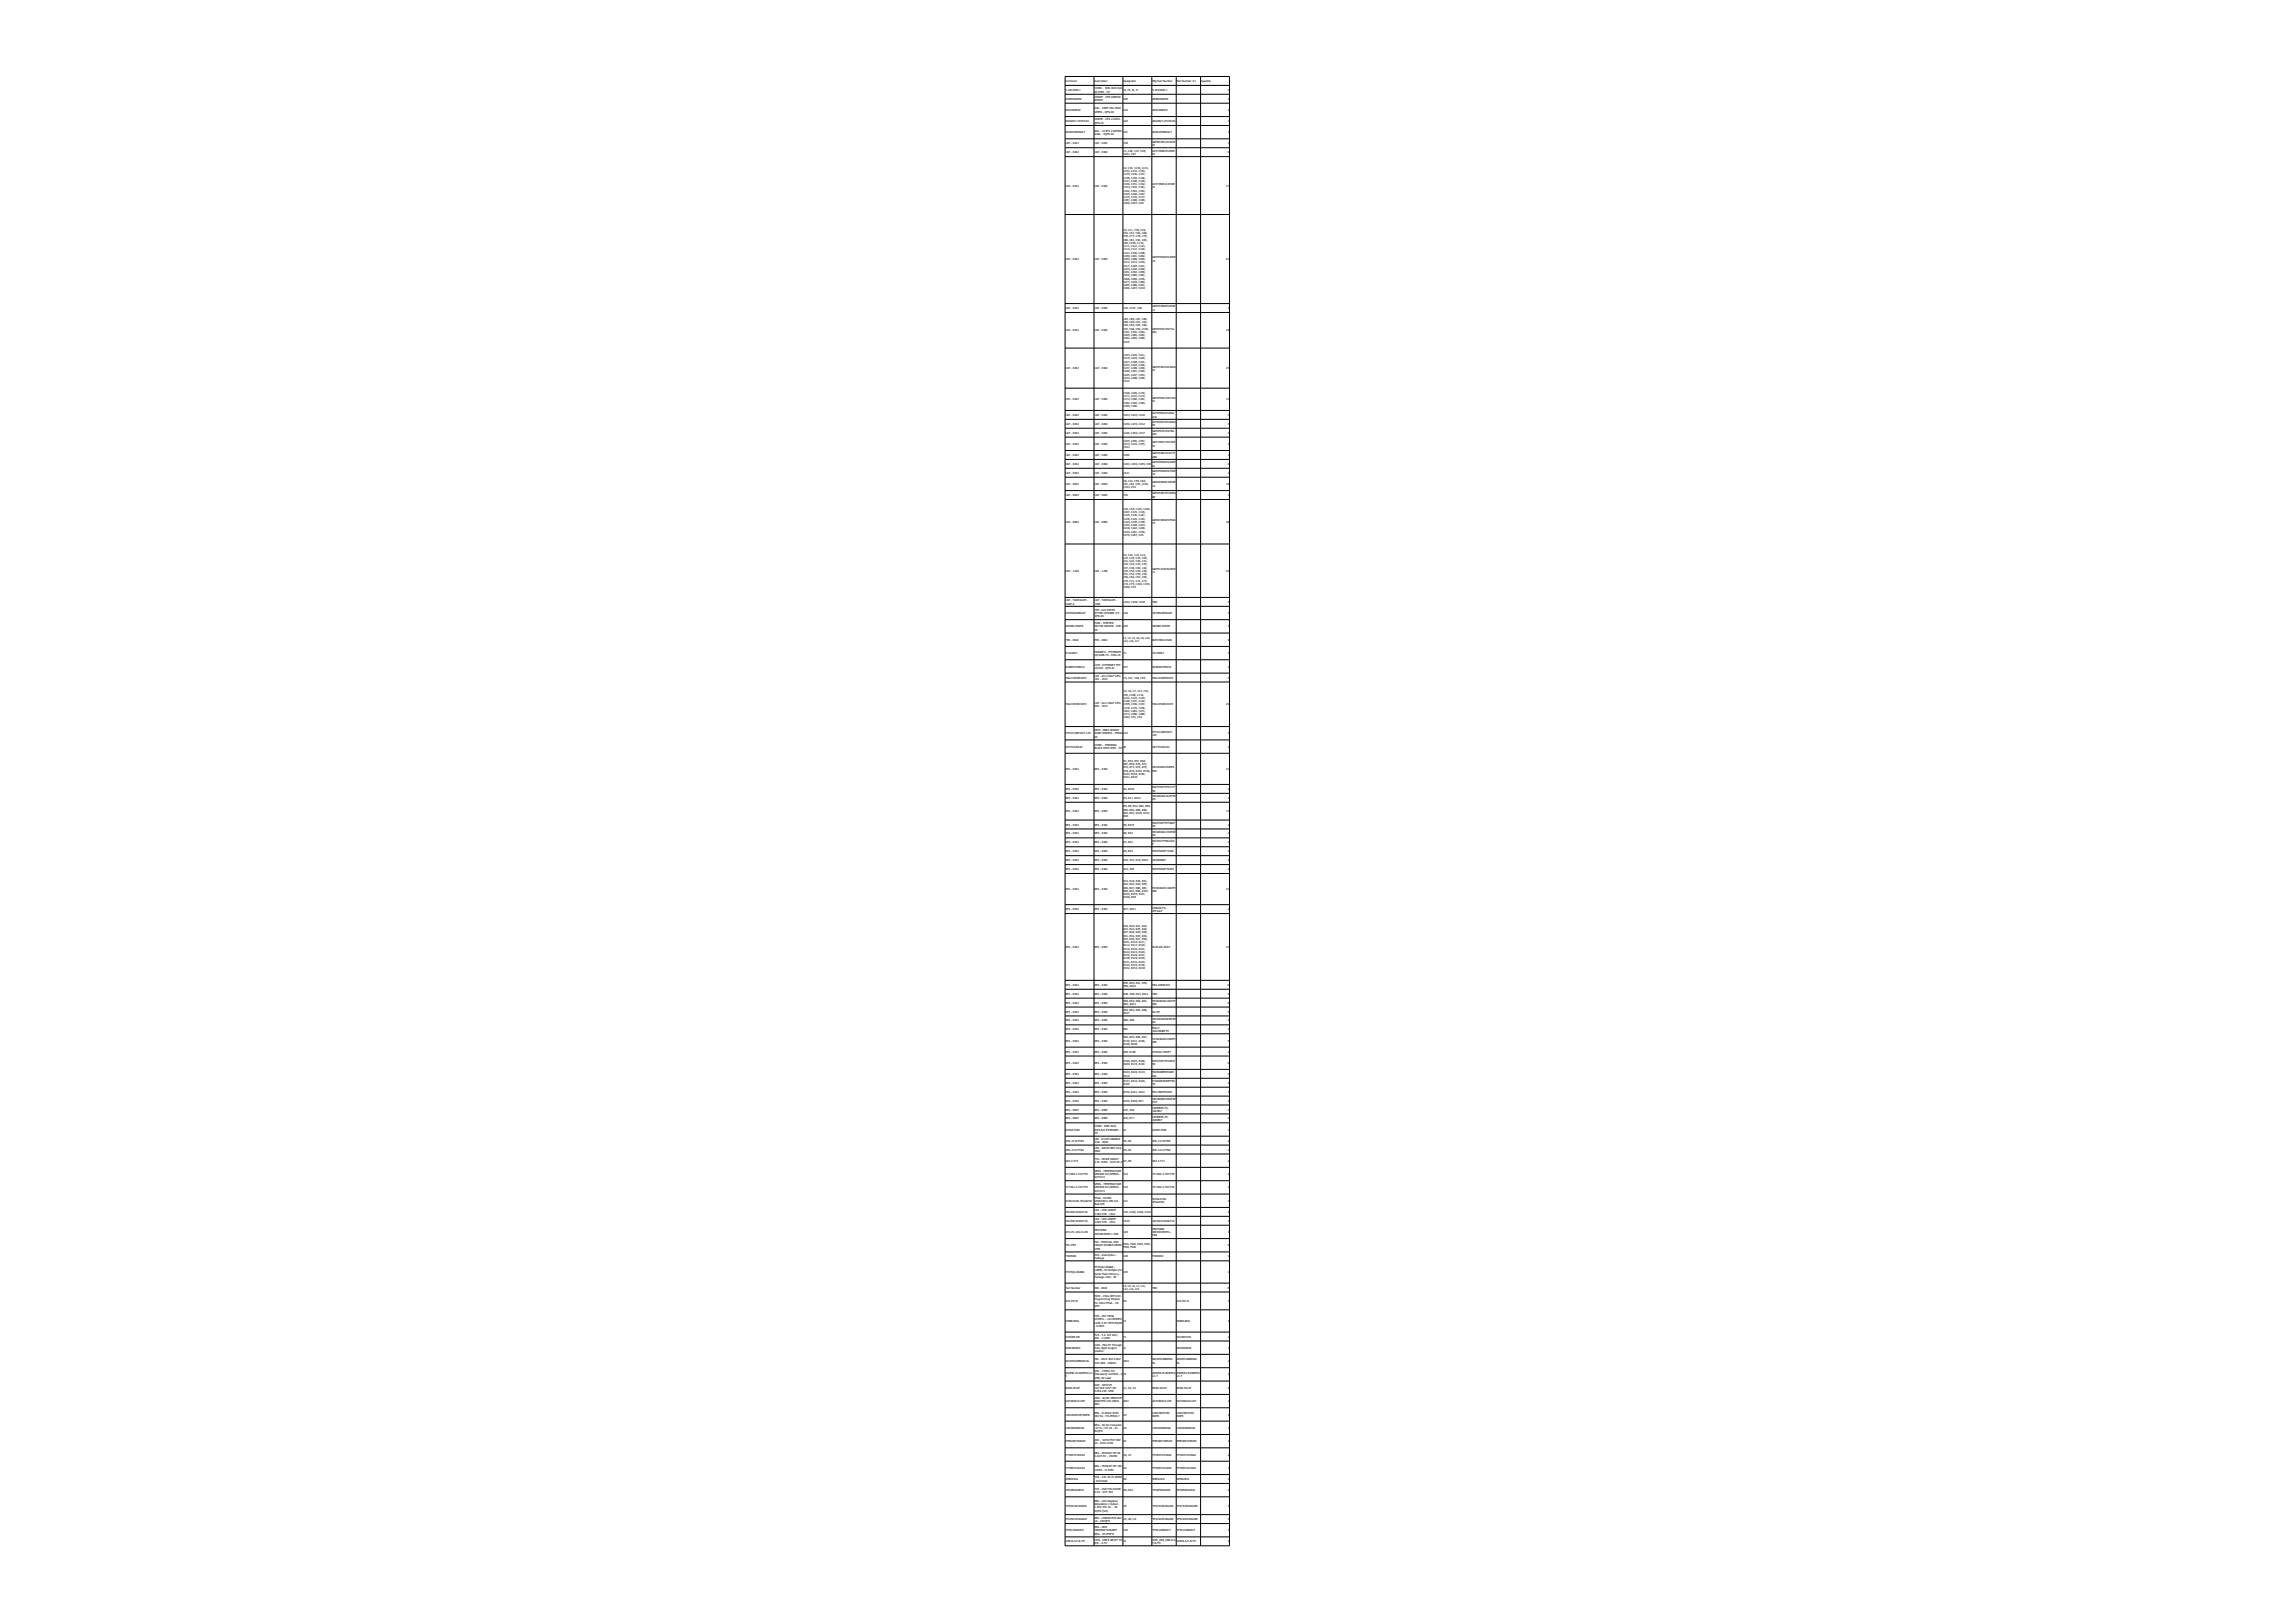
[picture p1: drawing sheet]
<svg xmlns="http://www.w3.org/2000/svg" width="297mm" height="210mm" viewBox="0 0 297 210" stroke-linecap="round" stroke-linejoin="round" font-family="sans-serif">
<defs><g id="words">
<g font-size=".4">
<text x="137.9" y="10.6">Comment</text>
<text x="137.9" y="11.8">5-1814400-1</text>
<text x="141.6" y="10.6">Description</text>
<text x="141.6" y="11.6">CONN - SMA JACK R/A</text>
<text x="141.6" y="12">50 OHM - TH</text>
<text x="145.4" y="10.6">Designator</text>
<text x="145.4" y="11.8">J4, J5, J6, J7</text>
<text x="149.1" y="10.6">Mfg Part Number</text>
<text x="149.1" y="11.8">5-1814400-1</text>
<text x="152.2" y="10.6">Part Number #1</text>
<text x="155.4" y="10.6">Quantity</text>
<text x="158.8" y="11.8">4</text>
<text x="137.9" y="12.9">AD8056ARMZ</text>
<text x="137.9" y="14.4">AD9146BCPZ</text>
<text x="137.9" y="15.8">ADA4927-2YCPZ-R2</text>
<text x="137.9" y="17.2">ADS62P48IRGCT</text>
<text x="141.6" y="12.7">OPAMP - VFB 300MHZ -</text>
<text x="141.6" y="13.1">8MSOP</text>
<text x="141.6" y="14.2">DAC - 16BIT SRL HIGH</text>
<text x="141.6" y="14.6">SPEED - QFN-48</text>
<text x="141.6" y="15.6">OPAMP - CFA 2.3GHZ -</text>
<text x="141.6" y="16">QFN-24</text>
<text x="141.6" y="17">ADC - 14 BIT 210MSPS</text>
<text x="141.6" y="17.5">SUAL - VQFN-64</text>
<text x="145.4" y="12.9">U20</text>
<text x="145.4" y="14.4">U19</text>
<text x="145.4" y="15.8">U22</text>
<text x="145.4" y="17.2">U21</text>
<text x="149.1" y="12.9">AD8056ARMZ</text>
<text x="149.1" y="14.4">AD9146BCPZ</text>
<text x="149.1" y="15.8">ADA4927-2YCPZ-R2</text>
<text x="149.1" y="17.2">ADS62P48IRGCT</text>
<text x="158.8" y="12.9">1</text>
<text x="158.8" y="14.4">1</text>
<text x="158.8" y="15.8">1</text>
<text x="158.8" y="17.2">1</text>
<text x="137.9" y="18.7">CAP - 0201</text>
<text x="137.9" y="19.8">CAP - 0402</text>
<text x="141.6" y="18.7">CAP - 0201</text>
<text x="141.6" y="19.8">CAP - 0402</text>
<text x="145.4" y="18.7">C49</text>
<text x="145.4" y="19.6">C1, C26, C47, C48,</text>
<text x="145.4" y="20">C191, CX7</text>
<text x="145.4" y="21.9">C2, C16, C130, C131,</text>
<text x="145.4" y="22.3">C132, C133, C134,</text>
<text x="145.4" y="22.7">C135, C136, C137,</text>
<text x="145.4" y="23.1">C138, C139, C146,</text>
<text x="145.4" y="23.5">C147, C148, C149,</text>
<text x="145.4" y="23.9">C150, C151, C152,</text>
<text x="149.1" y="18.5">GRM0335C1H102JE</text>
<text x="149.1" y="18.9">01</text>
<text x="149.1" y="19.6">GXT155R61E105KE</text>
<text x="149.1" y="20">01</text>
<text x="149.1" y="23.9">GXT155R61C474KE</text>
<text x="158.8" y="18.7">1</text>
<text x="158.8" y="19.8">6</text>
<text x="137.9" y="24.2">CAP - 0402</text>
<text x="141.6" y="24.2">CAP - 0402</text>
<text x="145.4" y="24.4">C153, C154, C161,</text>
<text x="145.4" y="24.8">C162, C163, C164,</text>
<text x="145.4" y="25.2">C165, C166, C167,</text>
<text x="145.4" y="25.6">C175, C176, C177,</text>
<text x="145.4" y="26">C187, C188, C189,</text>
<text x="145.4" y="26.5">C206, C207, CX8</text>
<text x="145.4" y="29.9">C9, C11, C36, C39,</text>
<text x="149.1" y="24.4">01</text>
<text x="158.7" y="24.2">37</text>
<text x="137.9" y="33.7">CAP - 0402</text>
<text x="141.6" y="33.7">CAP - 0402</text>
<text x="145.4" y="30.3">C53, C57, C64, C68,</text>
<text x="145.4" y="30.7">C76, C77, C78, C79,</text>
<text x="145.4" y="31.2">C80, C81, C82, C83,</text>
<text x="145.4" y="31.6">C84, C109, C110,</text>
<text x="145.4" y="32">C111, C112, C113,</text>
<text x="145.4" y="32.4">C114, C117, C120,</text>
<text x="145.4" y="32.8">C121, C196, C198,</text>
<text x="145.4" y="33.2">C199, C201, C202,</text>
<text x="145.4" y="33.7">C205, C208, C209,</text>
<text x="145.4" y="34.1">C212, C213, C216,</text>
<text x="145.4" y="34.5">C217, C220, C221,</text>
<text x="145.4" y="34.9">C224, C244, C249,</text>
<text x="145.4" y="35.3">C251, C252, C258,</text>
<text x="145.4" y="35.8">C259, C260, C267,</text>
<text x="149.1" y="33.5">GRM155R61H104KE</text>
<text x="149.1" y="33.9">14</text>
<text x="158.7" y="33.7">61</text>
<text x="137.9" y="40">CAP - 0402</text>
<text x="141.6" y="40">CAP - 0402</text>
<text x="145.4" y="36.2">C268, C269, C276,</text>
<text x="145.4" y="36.6">C277, C278, C284,</text>
<text x="145.4" y="37">C285, C286, C291,</text>
<text x="145.4" y="37.4">C296, C297, CX10</text>
<text x="145.4" y="40">C24, C197, CX6</text>
<text x="145.4" y="41.4">C85, C86, C87, C88,</text>
<text x="145.4" y="41.8">C89, C90, C91, C92,</text>
<text x="149.1" y="39.8">GRM155R61E225KE</text>
<text x="149.1" y="40.2">11</text>
<text x="158.8" y="40">3</text>
<text x="137.9" y="42.9">CAP - 0402</text>
<text x="137.9" y="47.8">CAP - 0402</text>
<text x="141.6" y="42.9">CAP - 0402</text>
<text x="141.6" y="47.8">CAP - 0402</text>
<text x="145.4" y="42.3">C93, C94, C95, C96,</text>
<text x="145.4" y="42.7">C97, C98, C99, C100,</text>
<text x="145.4" y="43.1">C101, C102, C264,</text>
<text x="145.4" y="43.5">C265, C266, C281,</text>
<text x="145.4" y="43.9">C282, C283, C289,</text>
<text x="145.4" y="44.4">CX15</text>
<text x="145.4" y="46.1">C103, C104, C211,</text>
<text x="145.4" y="46.5">C215, C219, C226,</text>
<text x="145.4" y="46.9">C227, C228, C231,</text>
<text x="145.4" y="47.4">C232, C233, C236,</text>
<text x="145.4" y="47.8">C237, C238, C239,</text>
<text x="149.1" y="42.7">GRM1555C1H471G</text>
<text x="149.1" y="43.1">A01</text>
<text x="149.1" y="47.6">GRM155R72A102KA</text>
<text x="149.1" y="48">01</text>
<text x="158.7" y="42.9">26</text>
<text x="158.7" y="47.8">25</text>
<text x="137.9" y="51.8">CAP - 0402</text>
<text x="137.9" y="53.8">CAP - 0402</text>
<text x="141.6" y="51.8">CAP - 0402</text>
<text x="141.6" y="53.8">CAP - 0402</text>
<text x="145.4" y="48.2">C240, C241, C242,</text>
<text x="145.4" y="48.6">C245, C247, C253,</text>
<text x="145.4" y="49">C254, C298, C299,</text>
<text x="145.4" y="49.5">CX14</text>
<text x="145.4" y="51">C168, C169, C170,</text>
<text x="145.4" y="51.4">C171, C172, C173,</text>
<text x="145.4" y="51.8">C174, C180, C181,</text>
<text x="145.4" y="52.2">C182, C183, C184,</text>
<text x="145.4" y="52.7">C185, C186</text>
<text x="145.4" y="53.8">C223, C225, CX16</text>
<text x="149.1" y="51.6">GRM155B11H471KA</text>
<text x="149.1" y="52">01</text>
<text x="149.1" y="53.6">GCM1555G1H201G</text>
<text x="158.7" y="51.8">14</text>
<text x="158.8" y="53.8">3</text>
<text x="137.9" y="55">CAP - 0402</text>
<text x="137.9" y="56.1">CAP - 0402</text>
<text x="137.9" y="57.6">CAP - 0402</text>
<text x="137.9" y="59">CAP - 0402</text>
<text x="141.6" y="55">CAP - 0402</text>
<text x="141.6" y="56.1">CAP - 0402</text>
<text x="141.6" y="57.6">CAP - 0402</text>
<text x="141.6" y="59">CAP - 0402</text>
<text x="145.4" y="55">C230, C235, CX12</text>
<text x="145.4" y="56.1">C246, C250, CX17</text>
<text x="145.4" y="57.2">C255, C256, C257,</text>
<text x="145.4" y="57.6">C273, C274, C275,</text>
<text x="145.4" y="58">CX13</text>
<text x="145.4" y="59">C290</text>
<text x="149.1" y="54">A16</text>
<text x="149.1" y="54.8">GCM155R71H103KA</text>
<text x="149.1" y="55.2">55</text>
<text x="149.1" y="55.9">GRM1555C1H470G</text>
<text x="149.1" y="56.3">A01</text>
<text x="149.1" y="57.4">GRT155R71H272KE</text>
<text x="149.1" y="57.8">01</text>
<text x="149.1" y="58.8">GRM15XB11H471M</text>
<text x="149.1" y="59.2">A86</text>
<text x="149.1" y="60">GRM155R61H224KE</text>
<text x="158.8" y="55">3</text>
<text x="158.8" y="56.1">3</text>
<text x="158.8" y="57.6">7</text>
<text x="158.8" y="59">1</text>
<text x="137.9" y="60.2">CAP - 0402</text>
<text x="137.9" y="61.3">CAP - 0402</text>
<text x="137.9" y="62.8">CAP - 0603</text>
<text x="137.9" y="64.2">CAP - 0603</text>
<text x="141.6" y="60.2">CAP - 0402</text>
<text x="141.6" y="61.3">CAP - 0402</text>
<text x="141.6" y="62.8">CAP - 0603</text>
<text x="141.6" y="64.2">CAP - 0603</text>
<text x="145.4" y="60.2">C293, C294, C295, CX9</text>
<text x="145.4" y="61.3">CX11</text>
<text x="145.4" y="62.3">C8, C12, C59, C60,</text>
<text x="145.4" y="62.8">C61, C62, C63, C192,</text>
<text x="145.4" y="63.2">C193, CX4</text>
<text x="145.4" y="64.2">C25</text>
<text x="145.4" y="66">C29, C58, C105, C106,</text>
<text x="149.1" y="60.4">01</text>
<text x="149.1" y="61.1">GRM155R61H473KE</text>
<text x="149.1" y="61.5">14</text>
<text x="149.1" y="62.6">GRM185R60J106ME</text>
<text x="149.1" y="63">15</text>
<text x="149.1" y="64">GRM155R71H103KA</text>
<text x="149.1" y="64.4">88</text>
<text x="158.7" y="62.8">10</text>
<text x="158.8" y="60.2">4</text>
<text x="158.8" y="61.3">1</text>
<text x="158.8" y="64.2">1</text>
<text x="137.9" y="67.7">CAP - 0805</text>
<text x="141.6" y="67.7">CAP - 0805</text>
<text x="145.4" y="66.4">C107, C115, C118,</text>
<text x="145.4" y="66.8">C125, C126, C127,</text>
<text x="145.4" y="67.2">C128, C129, C143,</text>
<text x="145.4" y="67.7">C144, C145, C158,</text>
<text x="145.4" y="68.1">C159, C160, C214,</text>
<text x="145.4" y="68.5">C218, C222, C229,</text>
<text x="145.4" y="68.9">C234, C261, C270,</text>
<text x="145.4" y="69.3">C279, C287, CX5</text>
<text x="145.4" y="71.9">C4, C10, C13, C14,</text>
<text x="149.1" y="67.5">GRM219R61E475KA</text>
<text x="149.1" y="67.9">73</text>
<text x="158.7" y="67.7">28</text>
<text x="137.9" y="74">CAP - 1206</text>
<text x="137.9" y="77.8">CAP - TANTALUM -</text>
<text x="141.6" y="74">CAP - 1206</text>
<text x="141.6" y="77.8">CAP - TANTALUM -</text>
<text x="145.4" y="72.3">C15, C18, C19, C20,</text>
<text x="145.4" y="72.7">C21, C22, C30, C31,</text>
<text x="145.4" y="73.2">C32, C33, C34, C35,</text>
<text x="145.4" y="73.6">C37, C38, C40, C42,</text>
<text x="145.4" y="74">C43, C44, C45, C46,</text>
<text x="145.4" y="74.4">C51, C52, C54, C55,</text>
<text x="145.4" y="74.8">C56, C66, C67, C69,</text>
<text x="145.4" y="75.3">C70, C71, C72, C73,</text>
<text x="145.4" y="75.7">C74, C75, C194, C195,</text>
<text x="145.4" y="76.1">C200, CX3</text>
<text x="149.1" y="73.8">GRM31CC81E226KE</text>
<text x="149.1" y="74.2">11</text>
<text x="158.7" y="74">42</text>
<text x="137.9" y="78.2">CASE A</text>
<text x="137.9" y="79.5">CDCE62005RGZT</text>
<text x="137.9" y="81.2">DRV8811PWPR</text>
<text x="137.9" y="82.9">FER - 0402</text>
<text x="141.6" y="78.2">1206</text>
<text x="141.6" y="79.1">TIM - CLK SYNTH</text>
<text x="141.6" y="79.5">JITTER CLEANER 3:5 -</text>
<text x="141.6" y="79.9">QFN-48</text>
<text x="141.6" y="80.8">POW - STEPPER</text>
<text x="141.6" y="81.2">MOTOR DRIVER - SOP-</text>
<text x="141.6" y="81.6">28</text>
<text x="141.6" y="82.9">FER - 0402</text>
<text x="145.4" y="78">C243, C248, CX18</text>
<text x="145.4" y="79.5">U16</text>
<text x="145.4" y="81.2">U23</text>
<text x="145.4" y="82.7">L1, L2, L3, L8, L9, L10,</text>
<text x="145.4" y="83.1">L13, L16, L17</text>
<text x="149.1" y="78">TBD</text>
<text x="149.1" y="79.5">CDCE62005RGZT</text>
<text x="149.1" y="81.2">DRV8811PWPR</text>
<text x="149.1" y="82.9">BLM15BX121SN1</text>
<text x="158.8" y="78">3</text>
<text x="158.8" y="79.5">1</text>
<text x="158.8" y="81.2">1</text>
<text x="158.8" y="82.9">9</text>
<text x="137.9" y="84.7">H1102NLT</text>
<text x="137.9" y="86.4">KSZ8091MNXCA</text>
<text x="137.9" y="87.8">MAL214699501E3</text>
<text x="141.6" y="84.5">TRANSFO - ETHERNET</text>
<text x="141.6" y="84.9">10/100B-TX - SMD-16</text>
<text x="141.6" y="86.2">COM - ETHERNET PHY</text>
<text x="141.6" y="86.6">10/100 - QFN-32</text>
<text x="141.6" y="87.6">CAP - ALU 330uF 20%</text>
<text x="141.6" y="88">16V - 1010</text>
<text x="145.4" y="84.7">T1</text>
<text x="145.4" y="86.4">U17</text>
<text x="145.4" y="87.8">C3, C27, C28, C50</text>
<text x="145.4" y="89.6">C5, C6, C7, C17, C41,</text>
<text x="149.1" y="84.7">H1102NLT</text>
<text x="149.1" y="86.4">KSZ8091MNXCA</text>
<text x="149.1" y="87.8">MAL214699501E3</text>
<text x="158.8" y="84.7">1</text>
<text x="158.8" y="86.4">1</text>
<text x="158.8" y="87.8">4</text>
<text x="137.9" y="91.3">MAL215099101E3</text>
<text x="137.9" y="95">MT41J128M16JT-125</text>
<text x="141.6" y="91.1">CAP - ALU 100uF 20%</text>
<text x="141.6" y="91.5">50V - 1010</text>
<text x="141.6" y="94.6">MEM - DDR3 SDRAM</text>
<text x="141.6" y="95">2GBIT 800MHZ - TFBGA-</text>
<text x="141.6" y="95.5">96</text>
<text x="145.4" y="90">C65, C108, C116,</text>
<text x="145.4" y="90.5">C122, C123, C124,</text>
<text x="145.4" y="90.9">C140, C141, C142,</text>
<text x="145.4" y="91.3">C155, C156, C157,</text>
<text x="145.4" y="91.7">C178, C179, C190,</text>
<text x="145.4" y="92.1">C262, C263, C271,</text>
<text x="145.4" y="92.5">C272, C280, C288,</text>
<text x="145.4" y="93">C292, CX1, CX2</text>
<text x="145.4" y="95">U12</text>
<text x="149.1" y="91.3">MAL215099101E3</text>
<text x="149.1" y="94.8">MT41J128M16JT-</text>
<text x="149.1" y="95.2">125</text>
<text x="158.7" y="91.3">29</text>
<text x="158.8" y="95">1</text>
<text x="137.9" y="96.8">OSTTC040162</text>
<text x="137.9" y="99.6">RES - 0402</text>
<text x="141.6" y="96.6">CONN - TERMINAL</text>
<text x="141.6" y="97">BLOCK 4POS 5MM - TH</text>
<text x="141.6" y="99.6">RES - 0402</text>
<text x="145.4" y="96.8">J8</text>
<text x="145.4" y="98.6">R1, R54, R57, R66,</text>
<text x="145.4" y="99">R67, R69, R70, R71,</text>
<text x="145.4" y="99.4">R72, R73, R74, R75,</text>
<text x="145.4" y="99.9">R78, R79, R102, R138,</text>
<text x="145.4" y="100.3">R142, R145, R149,</text>
<text x="145.4" y="100.7">R151, RX19</text>
<text x="149.1" y="96.8">OSTTC040162</text>
<text x="149.1" y="99.4">CRCW040233R0FK</text>
<text x="149.1" y="99.9">EDC</text>
<text x="158.7" y="99.6">21</text>
<text x="158.8" y="96.8">1</text>
<text x="137.9" y="102.2">RES - 0402</text>
<text x="137.9" y="103.4">RES - 0402</text>
<text x="137.9" y="105.1">RES - 0402</text>
<text x="137.9" y="106.9">RES - 0402</text>
<text x="141.6" y="102.2">RES - 0402</text>
<text x="141.6" y="103.4">RES - 0402</text>
<text x="141.6" y="105.1">RES - 0402</text>
<text x="141.6" y="106.9">RES - 0402</text>
<text x="145.4" y="102.2">R2, RX10</text>
<text x="145.4" y="103.4">R3, R11, RX13</text>
<text x="145.4" y="104.5">R4, R8, R52, R82, R83,</text>
<text x="145.4" y="104.9">R84, R85, R88, R89,</text>
<text x="145.4" y="105.3">R92, R93, R140, R147,</text>
<text x="145.4" y="105.8">RX6</text>
<text x="145.4" y="106.9">R5, RX15</text>
<text x="149.1" y="102">RN73H1ETTP5171F</text>
<text x="149.1" y="102.5">50</text>
<text x="149.1" y="103.2">CRCW04021K21FKE</text>
<text x="149.1" y="103.6">DC</text>
<text x="149.1" y="106.6">RN73H1ETTP7960F</text>
<text x="149.1" y="107.1">50</text>
<text x="149.1" y="107.8">CRCW0402174KFKE</text>
<text x="158.7" y="105.1">14</text>
<text x="158.8" y="102.2">2</text>
<text x="158.8" y="103.4">3</text>
<text x="158.8" y="106.9">2</text>
<text x="137.9" y="108">RES - 0402</text>
<text x="137.9" y="109.2">RES - 0402</text>
<text x="137.9" y="110.3">RES - 0402</text>
<text x="137.9" y="111.5">RES - 0402</text>
<text x="137.9" y="112.6">RES - 0402</text>
<text x="141.6" y="108">RES - 0402</text>
<text x="141.6" y="109.2">RES - 0402</text>
<text x="141.6" y="110.3">RES - 0402</text>
<text x="141.6" y="111.5">RES - 0402</text>
<text x="141.6" y="112.6">RES - 0402</text>
<text x="145.4" y="108">R6, RX2</text>
<text x="145.4" y="109.2">R7, RX1</text>
<text x="145.4" y="110.3">R9, RX3</text>
<text x="145.4" y="111.5">R10, R13, R16, RX22</text>
<text x="145.4" y="112.6">R12, RX5</text>
<text x="149.1" y="108.2">DC</text>
<text x="149.1" y="108.9">RK73H1FTTBL3323</text>
<text x="149.1" y="109.4">F</text>
<text x="149.1" y="110.3">RMCF0402FT102K</text>
<text x="149.1" y="111.5">CR200000F</text>
<text x="149.1" y="112.6">RMCF0402FT64K9</text>
<text x="158.8" y="108">2</text>
<text x="158.8" y="109.2">2</text>
<text x="158.8" y="110.3">2</text>
<text x="158.8" y="111.5">4</text>
<text x="158.8" y="112.6">2</text>
<text x="137.9" y="115.2">RES - 0402</text>
<text x="137.9" y="117.8">RES - 0402</text>
<text x="141.6" y="115.2">RES - 0402</text>
<text x="141.6" y="117.8">RES - 0402</text>
<text x="145.4" y="114.2">R14, R18, R40, R41,</text>
<text x="145.4" y="114.6">R42, R43, R44, R45,</text>
<text x="145.4" y="115">R46, R47, R86, R87,</text>
<text x="145.4" y="115.4">R90, R91, R98, R107,</text>
<text x="145.4" y="115.8">R154, R155, R157,</text>
<text x="145.4" y="116.3">R158, RX8</text>
<text x="145.4" y="117.8">R17, RX11</text>
<text x="145.4" y="120">R19, R20, R21, R22,</text>
<text x="149.1" y="115">MCS04020C1002FE</text>
<text x="149.1" y="115.4">000</text>
<text x="149.1" y="117.6">CR0402-FX-</text>
<text x="149.1" y="118">4751GLF</text>
<text x="158.7" y="115.2">21</text>
<text x="158.8" y="117.8">2</text>
<text x="137.9" y="122.7">RES - 0402</text>
<text x="141.6" y="122.7">RES - 0402</text>
<text x="145.4" y="120.4">R23, R24, R25, R26,</text>
<text x="145.4" y="120.8">R27, R28, R29, R30,</text>
<text x="145.4" y="121.2">R31, R32, R33, R34,</text>
<text x="145.4" y="121.7">R35, R36, R37, R38,</text>
<text x="145.4" y="122.1">R101, R110, R111,</text>
<text x="145.4" y="122.5">R112, R117, R118,</text>
<text x="145.4" y="122.9">R119, R120, R121,</text>
<text x="145.4" y="123.3">R122, R123, R124,</text>
<text x="145.4" y="123.7">R125, R126, R127,</text>
<text x="145.4" y="124.2">R128, R129, R130,</text>
<text x="145.4" y="124.6">R131, R132, R133,</text>
<text x="145.4" y="125">R134, R135, R136,</text>
<text x="145.4" y="125.4">R152, R153, RX18</text>
<text x="149.1" y="122.7">RL0510S-390-F</text>
<text x="158.7" y="122.7">47</text>
<text x="137.9" y="127.6">RES - 0402</text>
<text x="137.9" y="128.7">RES - 0402</text>
<text x="137.9" y="129.9">RES - 0402</text>
<text x="137.9" y="131.1">RES - 0402</text>
<text x="141.6" y="127.6">RES - 0402</text>
<text x="141.6" y="128.7">RES - 0402</text>
<text x="141.6" y="129.9">RES - 0402</text>
<text x="141.6" y="131.1">RES - 0402</text>
<text x="145.4" y="127.4">R39, R50, R51, R55,</text>
<text x="145.4" y="127.8">R56, RX16</text>
<text x="145.4" y="128.7">R48, R49, R53, RX12</text>
<text x="145.4" y="129.7">R58, R59, R60, R61,</text>
<text x="145.4" y="130.1">R62, RX14</text>
<text x="145.4" y="130.8">R63, R64, R65, R68,</text>
<text x="145.4" y="131.3">RX17</text>
<text x="149.1" y="127.6">ERA-2AEB241X</text>
<text x="149.1" y="128.7">TBD</text>
<text x="149.1" y="129.7">MCS04020C1001FE</text>
<text x="149.1" y="130.1">000</text>
<text x="149.1" y="131.1">SG73P</text>
<text x="149.1" y="132">CRCW04026K49FKE</text>
<text x="158.8" y="127.6">6</text>
<text x="158.8" y="128.7">4</text>
<text x="158.8" y="129.9">6</text>
<text x="158.8" y="131.1">5</text>
<text x="137.9" y="132.2">RES - 0402</text>
<text x="137.9" y="133.4">RES - 0402</text>
<text x="137.9" y="134.8">RES - 0402</text>
<text x="137.9" y="136.2">RES - 0402</text>
<text x="137.9" y="137.7">RES - 0402</text>
<text x="141.6" y="132.2">RES - 0402</text>
<text x="141.6" y="133.4">RES - 0402</text>
<text x="141.6" y="134.8">RES - 0402</text>
<text x="141.6" y="136.2">RES - 0402</text>
<text x="141.6" y="137.7">RES - 0402</text>
<text x="145.4" y="132.2">R80, RX9</text>
<text x="145.4" y="133.4">R81</text>
<text x="145.4" y="134.4">R94, R95, R96, R97,</text>
<text x="145.4" y="134.8">R139, R141, R146,</text>
<text x="145.4" y="135.2">R148, RX20</text>
<text x="145.4" y="136.2">R99, R108</text>
<text x="145.4" y="137.5">R100, R105, R106,</text>
<text x="145.4" y="137.9">R109, R115, R116</text>
<text x="149.1" y="132.4">DC</text>
<text x="149.1" y="133.1">RGC1/</text>
<text x="149.1" y="133.6">16SC6980FTH</text>
<text x="149.1" y="134.6">MCS04020C2409FE</text>
<text x="149.1" y="135">000</text>
<text x="149.1" y="136.2">CH0402-25RJFT</text>
<text x="149.1" y="137.5">RN73H1ETTP10R1F</text>
<text x="149.1" y="137.9">50</text>
<text x="158.8" y="132.2">2</text>
<text x="158.8" y="133.4">1</text>
<text x="158.8" y="134.8">9</text>
<text x="158.8" y="136.2">2</text>
<text x="158.8" y="137.7">6</text>
<text x="137.9" y="139.1">RES - 0402</text>
<text x="137.9" y="140.3">RES - 0402</text>
<text x="137.9" y="141.4">RES - 0402</text>
<text x="137.9" y="142.6">RES - 0402</text>
<text x="137.9" y="143.7">RES - 0805</text>
<text x="141.6" y="139.1">RES - 0402</text>
<text x="141.6" y="140.3">RES - 0402</text>
<text x="141.6" y="141.4">RES - 0402</text>
<text x="141.6" y="142.6">RES - 0402</text>
<text x="141.6" y="143.7">RES - 0805</text>
<text x="145.4" y="138.9">R103, R104, R113,</text>
<text x="145.4" y="139.3">R114</text>
<text x="145.4" y="140.1">R137, R143, R144,</text>
<text x="145.4" y="140.5">R150</text>
<text x="145.4" y="141.4">R156, R161, RX21</text>
<text x="145.4" y="142.6">R159, R160, RX7</text>
<text x="145.4" y="143.7">R15, RX4</text>
<text x="149.1" y="138.9">MIC5000BFLMGNH</text>
<text x="149.1" y="139.3">WS</text>
<text x="149.1" y="140.1">FC0402E50R0FTBS</text>
<text x="149.1" y="140.5">T0</text>
<text x="149.1" y="141.4">ERJ-2BWFR100X</text>
<text x="149.1" y="142.4">CRCW080547K0FKE</text>
<text x="149.1" y="142.8">CHP</text>
<text x="149.1" y="143.5">CRM0805-FX-</text>
<text x="149.1" y="143.9">1003ELF</text>
<text x="158.8" y="139.1">4</text>
<text x="158.8" y="140.3">4</text>
<text x="158.8" y="141.4">3</text>
<text x="158.8" y="142.6">3</text>
<text x="158.8" y="143.7">2</text>
<text x="137.9" y="144.9">RES - 0805</text>
<text x="137.9" y="146.3">RJHSE-5385</text>
<text x="137.9" y="147.8">SML-311DTT86</text>
<text x="137.9" y="148.9">SML-311UTT86</text>
<text x="141.6" y="144.9">RES - 0805</text>
<text x="141.6" y="145.9">CONN - MOD JACK</text>
<text x="141.6" y="146.3">RJ45 R/A ETHERNET -</text>
<text x="141.6" y="146.7">TH</text>
<text x="141.6" y="147.6">LED - 611nM ORANGE</text>
<text x="141.6" y="148">2mA - 0603</text>
<text x="141.6" y="148.7">LED - 620nM RED 2mA -</text>
<text x="141.6" y="149.1">0603</text>
<text x="145.4" y="144.9">R76, R77</text>
<text x="145.4" y="146.3">J2</text>
<text x="145.4" y="147.8">D5, D6</text>
<text x="145.4" y="148.9">D3, D4</text>
<text x="149.1" y="144.7">CRM0805-FX-</text>
<text x="149.1" y="145.1">1000ELF</text>
<text x="149.1" y="146.3">RJHSE-5385</text>
<text x="149.1" y="147.8">SML-311DTT86</text>
<text x="149.1" y="148.9">SML-311UTT86</text>
<text x="158.8" y="144.9">2</text>
<text x="158.8" y="146.3">1</text>
<text x="158.8" y="147.8">2</text>
<text x="158.8" y="148.9">2</text>
<text x="137.9" y="150.4">SR3.3.TCT</text>
<text x="137.9" y="152.1">TC74A0-3.3VCTTR</text>
<text x="137.9" y="153.8">TC74A1-3.3VCTTR</text>
<text x="137.9" y="155.5">XC6SLX100-3FGG676C</text>
<text x="141.6" y="150.1">TVS - DIODE ARRAY</text>
<text x="141.6" y="150.6">3.3V 150W - SOT143-4</text>
<text x="141.6" y="151.7">SENS - TEMPERATURE</text>
<text x="141.6" y="152.1">SENSOR I2C/SMBUS -</text>
<text x="141.6" y="152.5">SOT23-5</text>
<text x="141.6" y="153.4">SENS - TEMPERATURE</text>
<text x="141.6" y="153.8">SENSOR I2C/SMBUS -</text>
<text x="141.6" y="154.2">SOT23-5</text>
<text x="141.6" y="155.1">FPGA - XILINX</text>
<text x="141.6" y="155.5">SPARTAN 6 480 I/O -</text>
<text x="141.6" y="156">BGA-676</text>
<text x="145.4" y="150.4">D7, D8</text>
<text x="145.4" y="152.1">U13</text>
<text x="145.4" y="153.8">U14</text>
<text x="145.4" y="155.5">U11</text>
<text x="149.1" y="150.4">SR3.3.TCT</text>
<text x="149.1" y="152.1">TC74A0-3.3VCTTR</text>
<text x="149.1" y="153.8">TC74A0-3.3VCTTR</text>
<text x="149.1" y="155.3">XC6SLX100-</text>
<text x="149.1" y="155.8">3FGG676C</text>
<text x="158.8" y="150.4">2</text>
<text x="158.8" y="152.1">1</text>
<text x="158.8" y="153.8">1</text>
<text x="158.8" y="155.5">1</text>
<text x="137.9" y="157">1812WC102KAT1A</text>
<text x="137.9" y="158.1">1812WC102KAT1A</text>
<text x="137.9" y="159.6">ATS-P2-146-C1-R0</text>
<text x="137.9" y="161.3">FID 1MM</text>
<text x="141.6" y="156.8">CAP - CER 1000PF</text>
<text x="141.6" y="157.2">2.5KV X7R - 1812</text>
<text x="141.6" y="157.9">CAP - CER 1000PF</text>
<text x="141.6" y="158.3">2.5KV X7R - 1812</text>
<text x="141.6" y="159.4">HEATSINK</text>
<text x="141.6" y="159.8">30X30X35MM L-TAB</text>
<text x="141.6" y="160.9">FID - FIDUCIAL 1MM</text>
<text x="141.6" y="161.3">CIRCLE DOUBLE-SIDED -</text>
<text x="141.6" y="161.7">1MM</text>
<text x="145.4" y="157">C23, C203, C204, C210</text>
<text x="145.4" y="158.1">CX19</text>
<text x="145.4" y="159.6">U24</text>
<text x="145.4" y="161.1">FID1, FID2, FID3, FID4,</text>
<text x="145.4" y="161.5">FID5, FID6</text>
<text x="149.1" y="158.1">1812WC102KAT1A</text>
<text x="149.1" y="159.2">HEATSINK</text>
<text x="149.1" y="159.6">30X30X35MM L-</text>
<text x="149.1" y="160">TAB</text>
<text x="158.8" y="157">4</text>
<text x="158.8" y="158.1">1</text>
<text x="158.8" y="159.6">1</text>
<text x="158.8" y="161.3">6</text>
<text x="137.9" y="162.7">FOD8160</text>
<text x="137.9" y="164.8">MT25QL128ABA</text>
<text x="137.9" y="166.8">Part Number</text>
<text x="141.6" y="162.5">XXX - Description -</text>
<text x="141.6" y="163">Package</text>
<text x="141.6" y="164.1">MT25QL128ABA -</text>
<text x="141.6" y="164.6">128Mb, 3V Multiple I/O</text>
<text x="141.6" y="165">Serial Flash Memory -</text>
<text x="141.6" y="165.4">Package code : SE</text>
<text x="141.6" y="166.8">IND - 0402</text>
<text x="141.6" y="167.9">MOD - JTAG-SMT3-NC</text>
<text x="145.4" y="162.7">U18</text>
<text x="145.4" y="164.8">U15</text>
<text x="145.4" y="166.6">L4, L5, L6, L7, L11,</text>
<text x="145.4" y="167">L12, L14, L15</text>
<text x="149.1" y="162.7">FOD8160</text>
<text x="149.1" y="166.8">TBD</text>
<text x="158.8" y="162.7">1</text>
<text x="158.8" y="164.8">1</text>
<text x="158.8" y="166.8">8</text>
<text x="137.9" y="168.5">410-357-B</text>
<text x="137.9" y="171.1">590BD-BDG</text>
<text x="137.9" y="173.1">0154005.DR</text>
<text x="141.6" y="168.3">Programming Module</text>
<text x="141.6" y="168.7">For Xilinx FPGA - 18-</text>
<text x="141.6" y="169.1">SMT</text>
<text x="141.6" y="170.5">TIM - OSC PROG</text>
<text x="141.6" y="170.9">125MHz ~ 214.999MHz</text>
<text x="141.6" y="171.3">LVDS 3.3V 7PPM EN/DS</text>
<text x="141.6" y="171.7">- 6-SMD</text>
<text x="141.6" y="172.9">FUS - 5 A 125 VAC/</text>
<text x="141.6" y="173.3">VDC - 2-SMD</text>
<text x="145.4" y="168.5">M1</text>
<text x="145.4" y="171.1">Y1</text>
<text x="145.4" y="173.1">F1</text>
<text x="152.2" y="168.5">410-357-B</text>
<text x="152.2" y="171.1">590BD-BDG</text>
<text x="152.2" y="173.1">0154005.DR</text>
<text x="158.8" y="168.5">1</text>
<text x="158.8" y="171.1">1</text>
<text x="158.8" y="173.1">1</text>
<text x="137.9" y="174.6">0039300060</text>
<text x="137.9" y="176.3">ADUM3160BRWZ-RL</text>
<text x="137.9" y="177.8">ASDMB-25.000MHZ-LC-</text>
<text x="137.9" y="178.2">T</text>
<text x="137.9" y="179.7">B3SN-3012P</text>
<text x="141.6" y="174.1">CON - Mini-Fit Through</text>
<text x="141.6" y="174.6">Hole, Right Angle 6</text>
<text x="141.6" y="175">position</text>
<text x="141.6" y="176.1">ISO - DGTL ISO 2.5KV</text>
<text x="141.6" y="176.5">2CH USB - 16SOIC</text>
<text x="141.6" y="177.6">OSC - 25MHz XO</text>
<text x="141.6" y="178">(Standard) LVCMOS - 4-</text>
<text x="141.6" y="178.4">SMD, No Lead</text>
<text x="141.6" y="179.3">SWI - SWITCH</text>
<text x="141.6" y="179.7">TACTILE SPST-NO</text>
<text x="145.4" y="174.6">J1</text>
<text x="145.4" y="176.3">ISO1</text>
<text x="145.4" y="178">Y2</text>
<text x="145.4" y="179.7">S1, S2, S3</text>
<text x="149.1" y="176.1">ADUM3160BRWZ-</text>
<text x="149.1" y="176.5">RL</text>
<text x="149.1" y="177.8">ASDMB-25.000MHZ-</text>
<text x="149.1" y="178.2">LC-T</text>
<text x="149.1" y="179.7">B3SN-3012P</text>
<text x="152.2" y="174.6">0039300060</text>
<text x="152.2" y="176.1">ADUM3160BRWZ-</text>
<text x="152.2" y="176.5">RL</text>
<text x="152.2" y="177.8">ASDMB-25.000MHZ-</text>
<text x="152.2" y="178.2">LC-T</text>
<text x="152.2" y="179.7">B3SN-3012P</text>
<text x="158.8" y="174.6">1</text>
<text x="158.8" y="176.3">1</text>
<text x="158.8" y="178">1</text>
<text x="158.8" y="179.7">3</text>
<text x="137.9" y="181.5">GST280A24-C6P</text>
<text x="137.9" y="183.2">LMZ23605TZE/NOPB</text>
<text x="137.9" y="184.9">LMZ34002RKGR</text>
<text x="141.6" y="180.2">0.05A 24V -SMD</text>
<text x="141.6" y="181.1">UND - AC/DC DESKTOP</text>
<text x="141.6" y="181.5">ADAPTER 24V 280W -</text>
<text x="141.6" y="181.9">MEC</text>
<text x="141.6" y="183">REG - IC BUCK SYNC</text>
<text x="141.6" y="183.4">36V 5A - TO-PMOD-7</text>
<text x="141.6" y="184.5">REG - DC DC Converter</text>
<text x="141.6" y="184.9">-3V to -17V 2A - 41-</text>
<text x="141.6" y="185.4">B1QFN</text>
<text x="145.4" y="181.5">WA1</text>
<text x="145.4" y="183.2">U3</text>
<text x="145.4" y="184.9">U4</text>
<text x="149.1" y="181.5">GST280A24-C6P</text>
<text x="149.1" y="183">LMZ23605TZE/</text>
<text x="149.1" y="183.4">NOPB</text>
<text x="149.1" y="184.9">LMZ34002RKGR</text>
<text x="152.2" y="181.5">GST280A24-C6P</text>
<text x="152.2" y="183">LMZ23605TZE/</text>
<text x="152.2" y="183.4">NOPB</text>
<text x="152.2" y="184.9">LMZ34002RKGR</text>
<text x="158.8" y="181.5">1</text>
<text x="158.8" y="183.2">1</text>
<text x="158.8" y="184.9">1</text>
<text x="137.9" y="186.7">PMEG60T30ELRX</text>
<text x="137.9" y="188.4">PTH04T231WAZ</text>
<text x="137.9" y="190.1">PTH08T241WAZ</text>
<text x="137.9" y="191.6">SMBJ24CA</text>
<text x="141.6" y="186.5">DIO - SCHOTTKY 60V</text>
<text x="141.6" y="186.9">3A - SOD-123W</text>
<text x="141.6" y="188.2">REG - MODULE PIP 6A</text>
<text x="141.6" y="188.6">2.2V/5.5V - 10SMD</text>
<text x="141.6" y="189.9">REG - MODULE PIP 10A</text>
<text x="141.6" y="190.3">14VIN - 11-SMD</text>
<text x="141.6" y="191.4">TVS - 24V 26.7V 600W</text>
<text x="141.6" y="191.8">- DO214AA</text>
<text x="145.4" y="186.7">D1</text>
<text x="145.4" y="188.4">U6, U7</text>
<text x="145.4" y="190.1">U2</text>
<text x="145.4" y="191.6">D2</text>
<text x="149.1" y="186.7">PMEG60T30ELRX</text>
<text x="149.1" y="188.4">PTH04T231WAZ</text>
<text x="149.1" y="190.1">PTH08T241WAZ</text>
<text x="149.1" y="191.6">SMBJ24CA</text>
<text x="152.2" y="186.7">PMEG60T30ELRX</text>
<text x="152.2" y="188.4">PTH04T231WAZ</text>
<text x="152.2" y="190.1">PTH08T241WAZ</text>
<text x="152.2" y="191.6">SMBJ24CA</text>
<text x="158.8" y="186.7">1</text>
<text x="158.8" y="188.4">2</text>
<text x="158.8" y="190.1">1</text>
<text x="158.8" y="191.6">1</text>
<text x="137.9" y="193">TPD2E001DRLR</text>
<text x="137.9" y="195">TPS7A3301RGWR</text>
<text x="137.9" y="196.7">TPS7A4701RGWR</text>
<text x="141.6" y="192.8">TVS - USB TVS DIODE</text>
<text x="141.6" y="193.2">5.5V - SOT-553</text>
<text x="141.6" y="194.4">REG - LDO Negative</text>
<text x="141.6" y="194.8">Adjustable 1 Output -</text>
<text x="141.6" y="195.2">1.18V-33V 1A - 20-</text>
<text x="141.6" y="195.6">VQFN (5x5)</text>
<text x="141.6" y="196.5">REG - LINEAR POS ADJ</text>
<text x="141.6" y="197">1A - 20VQFN</text>
<text x="141.6" y="197.8">REG - DDR</text>
<text x="145.4" y="193">D9, D10</text>
<text x="145.4" y="195">U5</text>
<text x="145.4" y="196.7">U1, U8, U9</text>
<text x="149.1" y="193">TPD2E001DRLR</text>
<text x="149.1" y="195">TPS7A3301RGWR</text>
<text x="149.1" y="196.7">TPS7A4701RGWR</text>
<text x="152.2" y="193">TPD2E001DRLR</text>
<text x="152.2" y="195">TPS7A3301RGWR</text>
<text x="152.2" y="196.7">TPS7A4701RGWR</text>
<text x="158.8" y="193">2</text>
<text x="158.8" y="195">1</text>
<text x="158.8" y="196.7">3</text>
<text x="137.9" y="198.2">TPS51200DRCT</text>
<text x="137.9" y="199.6">USB-B-S-F-B-TH</text>
<text x="141.6" y="198.2">TERMINATION/REF</text>
<text x="141.6" y="198.6">REG - 10-VFDFN</text>
<text x="141.6" y="199.4">CON - USB B RECPT TH</text>
<text x="141.6" y="199.8">R/A - 4-TH</text>
<text x="145.4" y="198.2">U10</text>
<text x="145.4" y="199.6">J3</text>
<text x="149.1" y="198.2">TPS51200DRCT</text>
<text x="149.1" y="199.4">CON_USB_USB-B-S-</text>
<text x="149.1" y="199.8">F-B-TH</text>
<text x="152.2" y="198.2">TPS51200DRCT</text>
<text x="152.2" y="199.6">USB-B-S-F-B-TH</text>
<text x="158.8" y="198.2">1</text>
<text x="158.8" y="199.6">1</text>
</g>
</g></defs>
<g fill="none" stroke="#000" stroke-width=".13">
<path d="M137.8 9.9h21.3v190.2h-21.3zM137.8 11.1h21.3M137.8 12.2h21.3M137.8 13.4h21.3M137.8 15.1h21.3M137.8 16.2h21.3M137.8 18h21.3M137.8 19.1h21.3M141.5 9.9v190.2M145.3 9.9v190.2M149 9.9v190.2M152.2 9.9v190.2"/>
<path d="M155.3 9.9v190.2M137.8 20.3h21.3M137.8 27.8h21.3M137.8 39.3h21.3M137.8 40.4h21.3M137.8 45.1h21.3M137.8 50.2h21.3M137.8 53.1h21.3M137.8 54.3h21.3M137.8 55.4h21.3M137.8 56.6h21.3M137.8 58.3h21.3"/>
<path d="M137.8 59.5h21.3M137.8 60.6h21.3M137.8 61.8h21.3M137.8 63.5h21.3M137.8 64.6h21.3M137.8 70.4h21.3M137.8 77.3h21.3M137.8 78.5h21.3M137.8 80.2h21.3M137.8 81.9h21.3M137.8 83.7h21.3M137.8 85.4h21.3"/>
<path d="M137.8 87.1h21.3M137.8 88.3h21.3M137.8 94h21.3M137.8 95.8h21.3M137.8 97.5h21.3M137.8 101.5h21.3M137.8 102.7h21.3M137.8 103.8h21.3M137.8 106.1h21.3M137.8 107.3h21.3M137.8 108.4h21.3M137.8 109.6h21.3"/>
<path d="M137.8 110.7h21.3M137.8 111.9h21.3M137.8 113.1h21.3M137.8 117.1h21.3M137.8 118.2h21.3M137.8 126.9h21.3M137.8 128h21.3M137.8 129.2h21.3M137.8 130.3h21.3M137.8 131.5h21.3M137.8 132.6h21.3M137.8 133.8h21.3"/>
<path d="M137.8 135.5h21.3M137.8 136.7h21.3M137.8 138.4h21.3M137.8 139.6h21.3M137.8 140.7h21.3M137.8 141.9h21.3M137.8 143h21.3M137.8 144.2h21.3M137.8 145.3h21.3M137.8 147.1h21.3M137.8 148.2h21.3M137.8 149.4h21.3"/>
<path d="M137.8 151.1h21.3M137.8 152.8h21.3M137.8 154.5h21.3M137.8 156.3h21.3M137.8 157.4h21.3M137.8 158.6h21.3M137.8 160.3h21.3M137.8 162h21.3M137.8 163.2h21.3M137.8 166.1h21.3M137.8 167.2h21.3M137.8 169.5h21.3"/>
<path d="M137.8 172.4h21.3M137.8 173.6h21.3M137.8 175.3h21.3M137.8 177h21.3M137.8 178.7h21.3M137.8 180.5h21.3M137.8 182.2h21.3M137.8 183.9h21.3M137.8 185.7h21.3M137.8 187.4h21.3M137.8 189.1h21.3M137.8 190.8h21.3"/>
<path d="M137.8 192h21.3M137.8 193.7h21.3M137.8 196h21.3M137.8 197.2h21.3M137.8 198.9h21.3"/>
</g>
<use href="#words"/>
</svg>
